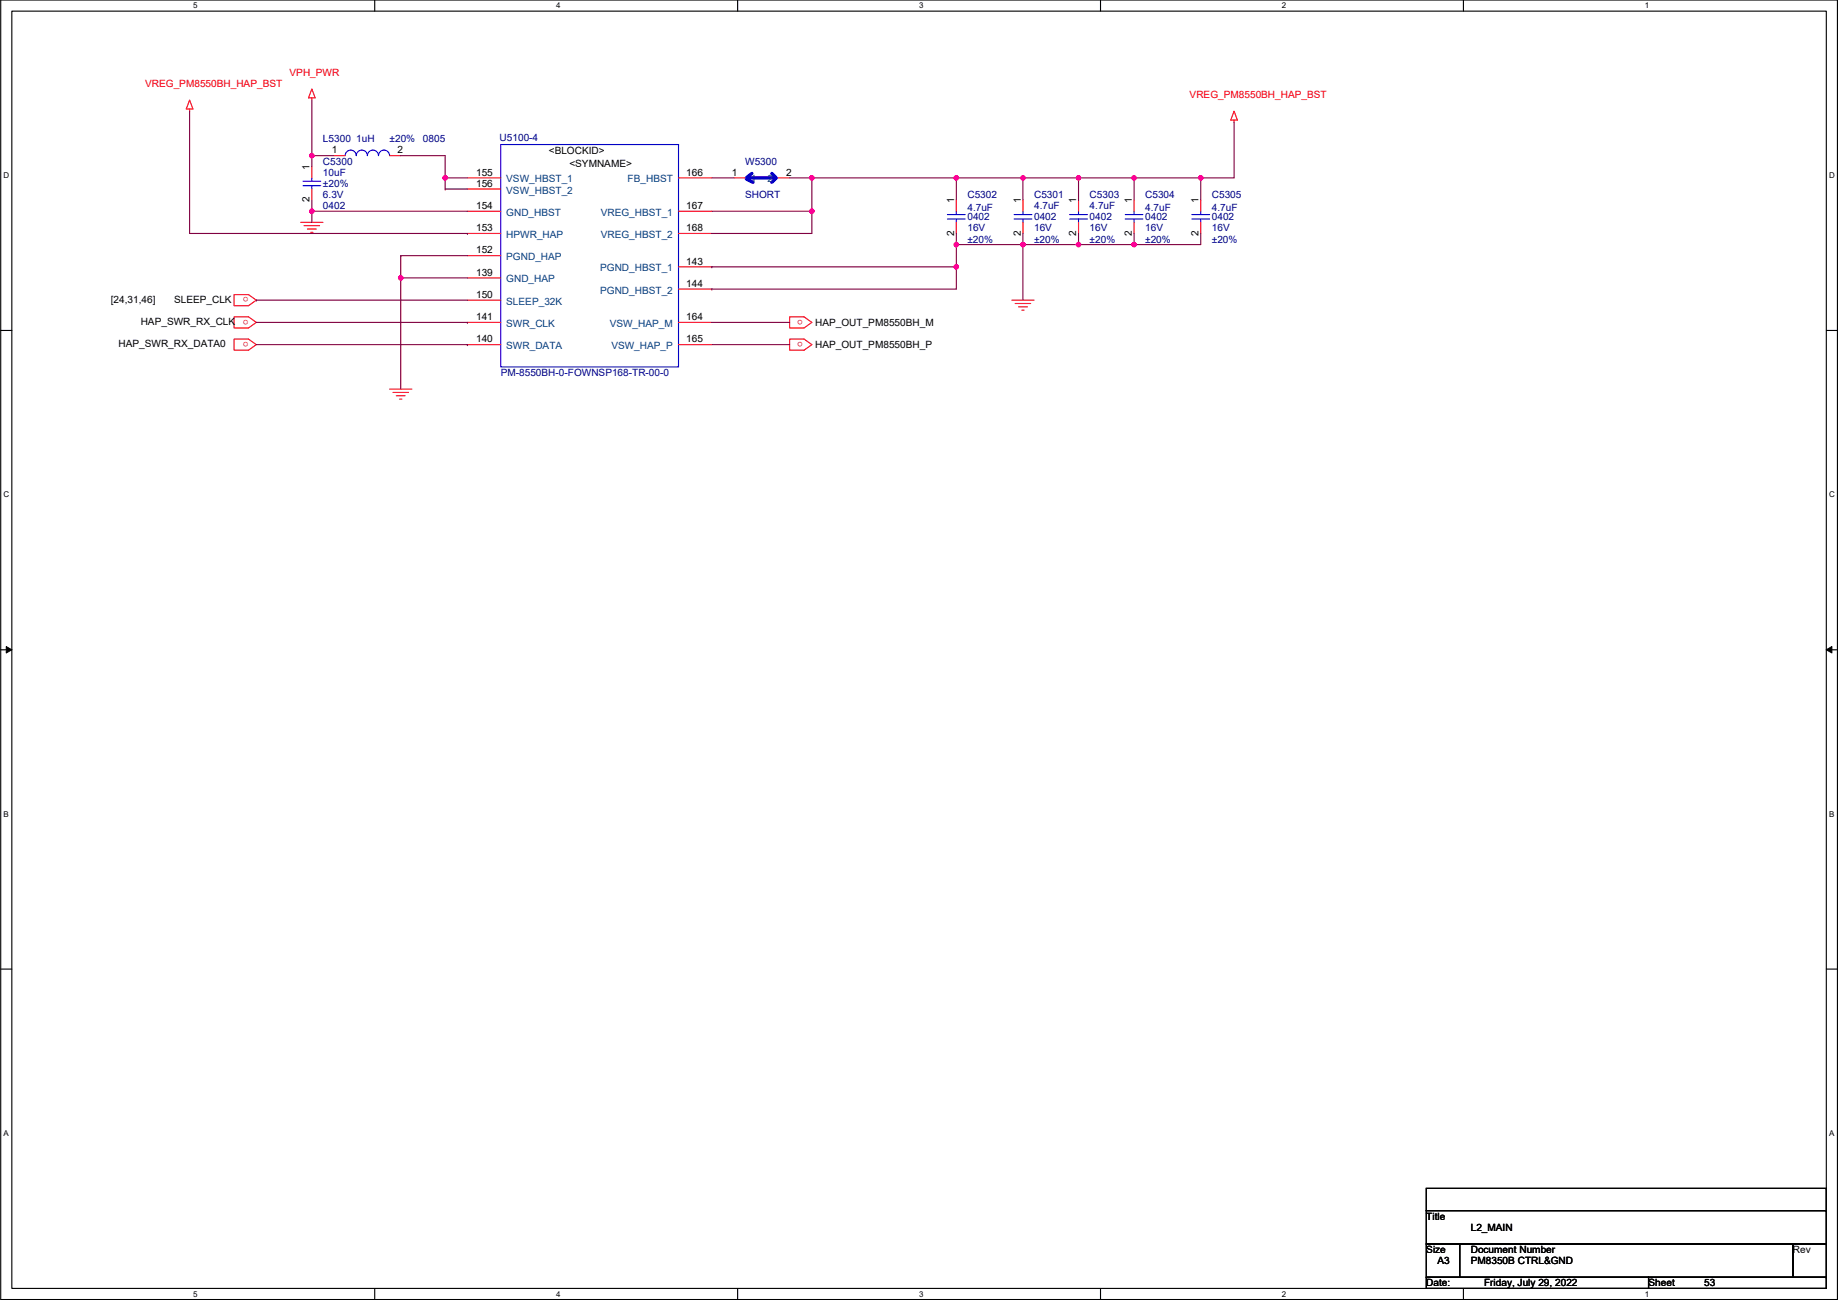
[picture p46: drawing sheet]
<svg xmlns="http://www.w3.org/2000/svg" width="420mm" height="297mm" viewBox="0 0 420 297" stroke-linecap="round" stroke-linejoin="round" font-family="sans-serif">
<defs><g id="words">
<g font-size="2.3" fill="#f00">
<text x="66.2" y="17.3">VPH_PWR</text>
<text x="33.2" y="19.9">VREG_PM8550BH_HAP_BST</text>
<text x="271.9" y="22.4">VREG_PM8550BH_HAP_BST</text>
<text x="56.8" y="68" transform="rotate(180 56.8 68)">o</text>
<text x="56.8" y="73" transform="rotate(180 56.8 73)">o</text>
<text x="183.6" y="73" transform="rotate(180 183.6 73)">o</text>
<text x="56.8" y="78.1" transform="rotate(180 56.8 78.1)">o</text>
<text x="183.6" y="78.1" transform="rotate(180 183.6 78.1)">o</text>
</g>
<g font-size="2.3" fill="#000080">
<text x="73.8" y="32.6">L5300 1uH</text>
<text x="89.1" y="32.6">±20%</text>
<text x="96.7" y="32.6">0805</text>
<text x="114.2" y="32.3">U5100-4</text>
<text x="73.8" y="37.6">C5300</text>
<text x="73.8" y="40.2">10uF</text>
<text x="170.3" y="37.6">W5300</text>
<text x="73.8" y="47.8">0402</text>
<text x="73.8" y="45.3">6.3V</text>
<text x="73.8" y="42.7">±20%</text>
<text x="170.3" y="45.3">SHORT</text>
<text x="221.1" y="45.3">C5302</text>
<text x="236.4" y="45.3">C5301</text>
<text x="236.4" y="47.8">4.7uF</text>
<text x="249.1" y="45.3">C5303</text>
<text x="249.1" y="47.8">4.7uF</text>
<text x="261.8" y="45.3">C5304</text>
<text x="277" y="45.3">C5305</text>
<text x="221.1" y="48.3">4.7uF</text>
<text x="221.1" y="50.3">0402</text>
<text x="221.1" y="52.9">16V</text>
<text x="236.4" y="50.3">0402</text>
<text x="236.4" y="52.9">16V</text>
<text x="249.1" y="50.3">0402</text>
<text x="249.1" y="52.9">16V</text>
<text x="261.8" y="48.3">4.7uF</text>
<text x="261.8" y="50.3">0402</text>
<text x="261.8" y="52.9">16V</text>
<text x="277" y="48.3">4.7uF</text>
<text x="277" y="50.3">0402</text>
<text x="277" y="52.9">16V</text>
<text x="221.1" y="55.4">±20%</text>
<text x="236.4" y="55.4">±20%</text>
<text x="249.1" y="55.4">±20%</text>
<text x="261.8" y="55.4">±20%</text>
<text x="277" y="55.4">±20%</text>
<text x="114.5" y="85.9">PM-8550BH-0-FOWNSP168-TR-00-0</text>
</g>
<g font-size="2.3">
<text x="75.8" y="35.1">1</text>
<text x="90.8" y="35.1">2</text>
<text x="125.5" y="35.1">&lt;BLOCKID&gt;</text>
<text x="70.8" y="38.9" transform="rotate(-90 70.8 38.9)">1</text>
<text x="108.8" y="40.1">155</text>
<text x="130.2" y="38.1">&lt;SYMNAME&gt;</text>
<text x="156.9" y="40.1">166</text>
<text x="167.3" y="40.1">1</text>
<text x="179.7" y="40.1">2</text>
<text x="70.8" y="46.2" transform="rotate(-90 70.8 46.2)">2</text>
<text x="108.8" y="42.7">156</text>
<text x="108.8" y="47.8">154</text>
<text x="156.9" y="47.8">167</text>
<text x="218.1" y="46.5" transform="rotate(-90 218.1 46.5)">1</text>
<text x="233.3" y="46.5" transform="rotate(-90 233.3 46.5)">1</text>
<text x="246" y="46.5" transform="rotate(-90 246 46.5)">1</text>
<text x="258.7" y="46.5" transform="rotate(-90 258.7 46.5)">1</text>
<text x="274" y="46.5" transform="rotate(-90 274 46.5)">1</text>
<text x="108.8" y="52.8">153</text>
<text x="156.9" y="52.8">168</text>
<text x="218.1" y="53.9" transform="rotate(-90 218.1 53.9)">2</text>
<text x="233.3" y="53.9" transform="rotate(-90 233.3 53.9)">2</text>
<text x="246" y="53.9" transform="rotate(-90 246 53.9)">2</text>
<text x="258.7" y="53.9" transform="rotate(-90 258.7 53.9)">2</text>
<text x="274" y="53.9" transform="rotate(-90 274 53.9)">2</text>
<text x="108.8" y="57.9">152</text>
<text x="108.8" y="63">139</text>
<text x="156.9" y="60.5">143</text>
<text x="156.9" y="65.5">144</text>
<text x="25.3" y="69.1">[24,31,46]</text>
<text x="39.8" y="69.1">SLEEP_CLK</text>
<text x="108.8" y="68.1">150</text>
<text x="32.2" y="74.2">HAP_SWR_RX_CLK</text>
<text x="108.8" y="73.2">141</text>
<text x="156.9" y="73.2">164</text>
<text x="186.3" y="74.5">HAP_OUT_PM8550BH_M</text>
<text x="27.1" y="79.3">HAP_SWR_RX_DATA0</text>
<text x="108.8" y="78.2">140</text>
<text x="156.9" y="78.2">165</text>
<text x="186.3" y="79.5">HAP_OUT_PM8550BH_P</text>
<text x="326" y="278.7">Title</text>
<text x="336.2" y="281.2">L2_MAIN</text>
<text x="326" y="286.3">Size</text>
<text x="336.2" y="286.3">Document Number</text>
<text x="409.9" y="286.3">Rev</text>
<text x="326" y="293.9">Date:</text>
<text x="328.6" y="288.8">A3</text>
<text x="336.2" y="288.8">PM8350B CTRL&amp;GND</text>
<text x="339.3" y="293.9">Friday, July 29, 2022</text>
<text x="376.8" y="293.9">Sheet</text>
<text x="389.5" y="293.9">53</text>
</g>
<g font-size="2.3" fill="#004080">
<text x="115.7" y="41.7">VSW_HBST_1</text>
<text x="143.5" y="41.7">FB_HBST</text>
<text x="171.6" y="41.7">1</text>
<text x="175.4" y="41.7">2</text>
<text x="115.7" y="44.2">VSW_HBST_2</text>
<text x="115.7" y="49.3">GND_HBST</text>
<text x="137.3" y="49.3">VREG_HBST_1</text>
<text x="115.7" y="54.4">HPWR_HAP</text>
<text x="115.7" y="59.5">PGND_HAP</text>
<text x="137.3" y="54.4">VREG_HBST_2</text>
<text x="115.7" y="64.5">GND_HAP</text>
<text x="137.2" y="62">PGND_HBST_1</text>
<text x="115.7" y="69.6">SLEEP_32K</text>
<text x="137.2" y="67.1">PGND_HBST_2</text>
<text x="115.7" y="74.7">SWR_CLK</text>
<text x="139.4" y="74.7">VSW_HAP_M</text>
<text x="115.7" y="79.8">SWR_DATA</text>
<text x="139.7" y="79.8">VSW_HAP_P</text>
</g>
<g font-size="1.8">
<text x="44.2" y="1.9">5</text>
<text x="127.1" y="1.9">4</text>
<text x="210.1" y="1.9">3</text>
<text x="293.1" y="1.9">2</text>
<text x="376" y="1.9">1</text>
<text x=".8" y="40.7">D</text>
<text x="418.1" y="40.7">D</text>
<text x=".8" y="113.6">C</text>
<text x="418.1" y="113.6">C</text>
<text x=".8" y="186.6">B</text>
<text x="418.1" y="186.6">B</text>
<text x=".8" y="259.6">A</text>
<text x="418.1" y="259.6">A</text>
<text x="44.2" y="296.3">5</text>
<text x="127.1" y="296.3">4</text>
<text x="210.1" y="296.3">3</text>
<text x="293.1" y="296.3">2</text>
<text x="376" y="296.3">1</text>
</g>
</g></defs>
<path d="M.2 0h419.8v296.9h-419.8zM2.7 2.5h414.8v291.9h-414.8z" fill="none" stroke="#000" stroke-width=".25"/>
<g fill="#fff">
<path d="M44.2 .3h1v2h-1z"/>
<path d="M44.2 294.6h1v2.1h-1z"/>
</g>
<path d="M85.7 0v2.5M85.7 294.4v2.5" fill="none" stroke="#000" stroke-width=".25"/>
<g fill="#fff">
<path d="M127.1 .3h1v2h-1z"/>
<path d="M127.1 294.6h1v2.1h-1z"/>
</g>
<path d="M168.6 0v2.5M168.6 294.4v2.5" fill="none" stroke="#000" stroke-width=".25"/>
<g fill="#fff">
<path d="M210.1 .3h1v2h-1z"/>
<path d="M210.1 294.6h1v2.1h-1z"/>
</g>
<path d="M251.6 0v2.5M251.6 294.4v2.5" fill="none" stroke="#000" stroke-width=".25"/>
<g fill="#fff">
<path d="M293.1 .3h1v2h-1z"/>
<path d="M293.1 294.6h1v2.1h-1z"/>
</g>
<path d="M334.5 0v2.5M334.5 294.4v2.5" fill="none" stroke="#000" stroke-width=".25"/>
<g fill="#fff">
<path d="M376 .3h1v2h-1z"/>
<path d="M376 294.6h1v2.1h-1z"/>
<path d="M.8 39h1.3v2.1h-1.3z"/>
<path d="M418.1 39h1.3v2.1h-1.3z"/>
<path d="M.8 112h1.3v2h-1.3z"/>
<path d="M418.1 112h1.3v2h-1.3z"/>
</g>
<path d="M.2 75.5h2.5M417.5 75.5h2.5" fill="none" stroke="#000" stroke-width=".25"/>
<g fill="#fff">
<path d="M.8 184.9h1.2v2.1h-1.2z"/>
<path d="M418.1 184.9h1.2v2.1h-1.2z"/>
</g>
<path d="M.2 148.5h2.5M417.5 148.5h2.5" fill="none" stroke="#000" stroke-width=".25"/>
<path d="M1.4 147.7l1.3 .8-1.3 .7zM417.5 148.5l1.3-.8v1.5z" fill="#000" stroke="#000" stroke-width=".23"/>
<g fill="#fff">
<path d="M.8 257.9h1.2v2h-1.2z"/>
<path d="M418.1 257.9h1.2v2h-1.2z"/>
</g>
<g fill="none" stroke="#000" stroke-width=".25">
<path d="M.2 221.4h2.5M417.5 221.4h2.5M326 271.5h91.5v5.1h-91.5zM326 276.6h91.5v7.6h-91.5zM417.5 271.5h.1M417.5 276.6h.1M326 284.2h7.7v7.7h-7.7zM326 291.9h50.8v2.5h-50.8zM333.7 284.2h.1M333.7 284.2h76.2v7.7h-76.2zM376.8 291.9h.1M376.8 291.9h40.7v2.5h-40.7z"/>
<path d="M409.9 284.2h.1M409.9 284.2h7.6v7.7h-7.6zM417.5 284.2h.1M417.5 291.9h.1"/>
</g>
<g fill="none" stroke="#f00" stroke-width=".25">
<path d="M43.3 22.9l.8 2h-1.5zM43.3 24.9v.5M71.3 22.4v.5M71.3 38.1v2.5M71.3 20.3l.7 2.1h-1.5zM76.4 35.6h2.5M89.1 35.6h2.5M282.1 25.4l.8 2h-1.6zM282.1 27.4v.5M68.7 50.8h5.1M69.5 51.6h3.6M70.3 52.3h2"/>
<path d="M71 53.1h.5M71.3 43.2v2.5M106.8 43.2h7.7M106.8 40.6h7.7M106.8 48.3h7.7M106.8 53.3h7.7M106.8 58.4h7.7M155.1 48.3h7.6M155.1 40.6h7.6M155.1 53.3h7.6M167.8 40.6h2.5M178 40.6h2.5"/>
<path d="M218.6 45.7v2.6M218.6 50.8v2.5M233.8 45.7v2.6M233.8 50.8v2.5M246.5 45.7v2.6M246.5 50.8v2.5M259.2 45.7v2.6M259.2 50.8v2.5M274.5 45.7v2.6M274.5 50.8v2.5M53.5 67.3h3.3l1.8 1.3-1.8 1.3h-3.3zM53.5 72.4h3.3l1.8 1.3-1.8 1.2h-3.3z"/>
<path d="M53.5 77.5h3.3l1.8 1.2-1.8 1.3h-3.3zM106.8 63.5h7.7M106.8 73.7h7.7M106.8 68.6h7.7M106.8 78.7h7.7M155.1 73.7h7.6M155.1 61h7.6M155.1 66h7.6M155.1 78.7h7.6M180.5 72.4h3.3l1.8 1.3-1.8 1.2h-3.3zM180.5 77.5h3.3l1.8 1.2-1.8 1.3h-3.3zM231.3 68.6h5.1"/>
<path d="M232.1 69.3h3.5M232.8 70.1h2.1M233.6 70.9h.5M89.1 88.9h5M89.8 89.7h3.6M90.6 90.4h2M91.4 91.2h.5"/>
</g>
<g fill="none" stroke="#00f" stroke-width=".25">
<path d="M84 35.6a1.27 1.27 0 0 0-1.3-1.3 1.27 1.27 0 0 0-1.3 1.3 1.27 1.27 0 0 0-1.2-1.3 1.27 1.27 0 0 0-1.3 1.3M89.1 35.6a1.27 1.27 0 0 0-1.3-1.3 1.27 1.27 0 0 0-1.3 1.3 1.27 1.27 0 0 0-1.2-1.3 1.27 1.27 0 0 0-1.3 1.3M114.5 33h40.6v50.8h-40.6zM155.1 33h.1M69.3 41.4h4M69.3 42.4h4M71.3 40.6v.8M71.3 42.4v.8M216.6 49h4M216.6 50h4M218.6 48.3v.7M218.6 50v.8"/>
<path d="M231.8 49h4.1M231.8 50h4.1M233.8 48.3v.7M233.8 50v.8M244.5 49h4.1M244.5 50h4.1M246.5 48.3v.7M246.5 50v.8M257.2 49h4.1M257.2 50h4.1M259.2 48.3v.7M259.2 50v.8"/>
<path d="M272.5 49h4M272.5 50h4M274.5 48.3v.7M274.5 50v.8"/>
</g>
<path d="M171.9 39.6l-1.3 1M176.4 39.6l.8 .8M170.6 40.9l1.5 .8M171.1 40.6h5.6M177.5 40.6l-1.1 1.1" fill="none" stroke="#00f" stroke-width=".76"/>
<g fill="none" stroke="#800040" stroke-width=".25">
<path d="M43.3 25.4v27.9h63.5M71.3 22.9v12.7M71.3 35.6v2.5M71.3 35.6h5.1M91.6 35.6h10.2v5M282.1 27.9v12.7h-7.6M71.3 45.7v2.6M71.3 48.3h.1M71.3 48.3v2.5M71.3 48.3h35.5M91.6 58.4v5.1M91.6 58.4h.1"/>
<path d="M91.6 58.4h15.2M101.8 40.6h5M101.8 43.2h5M101.8 40.6h.1M101.8 40.6v2.6M101.8 43.2h.1M106.8 53.3h.1M162.7 48.3h22.9M162.7 40.6h5.1M180.5 40.6h5.1M185.6 40.6v7.7M185.6 40.6h.1"/>
<path d="M185.6 48.3v5h-22.9M185.6 40.6h33M218.6 55.9h15.2M218.6 40.6h15.2M218.6 40.6v5.1M218.6 53.3v2.6M218.6 55.9v5.1M233.8 40.6v5.1M233.8 53.3v2.6M233.8 55.9v12.7M233.8 55.9h12.7M233.8 40.6h12.7"/>
<path d="M246.5 55.9h12.7M246.5 40.6h12.7M246.5 40.6v5.1M246.5 53.3v2.6M259.2 40.6v5.1M259.2 53.3v2.6M259.2 40.6h15.3M274.5 40.6v5.1M274.5 53.3v2.6h-15.3M58.6 68.6h.1M58.6 73.7h48.2M58.6 78.7h48.2"/>
<path d="M58.6 68.6h48.2M91.6 63.5h.1M91.6 63.5v25.4M91.6 63.5h15.2M106.8 73.7h.1M106.8 78.7h.1M162.7 78.7h17.8M162.7 61h.1M162.7 66h.1M162.7 73.7h17.8M162.7 61h55.9M218.6 61v5h-55.9"/>
</g>
<g fill="#f0f" stroke="#f0f" stroke-width=".25">
<circle cx="71.3" cy="35.6" r=".51"/>
<circle cx="101.8" cy="40.6" r=".51"/>
<circle cx="71.3" cy="48.3" r=".51"/>
<circle cx="233.8" cy="55.9" r=".51"/>
<circle cx="246.5" cy="55.9" r=".51"/>
<circle cx="185.6" cy="48.3" r=".51"/>
<circle cx="218.6" cy="40.6" r=".51"/>
<circle cx="185.6" cy="40.6" r=".51"/>
<circle cx="246.5" cy="40.6" r=".51"/>
<circle cx="233.8" cy="40.6" r=".51"/>
<circle cx="259.2" cy="40.6" r=".51"/>
<circle cx="274.5" cy="40.6" r=".51"/>
<circle cx="218.6" cy="61" r=".51"/>
<circle cx="218.6" cy="55.9" r=".51"/>
<circle cx="91.6" cy="63.5" r=".51"/>
<circle cx="259.2" cy="55.9" r=".51"/>
</g>
<use href="#words"/>
</svg>
